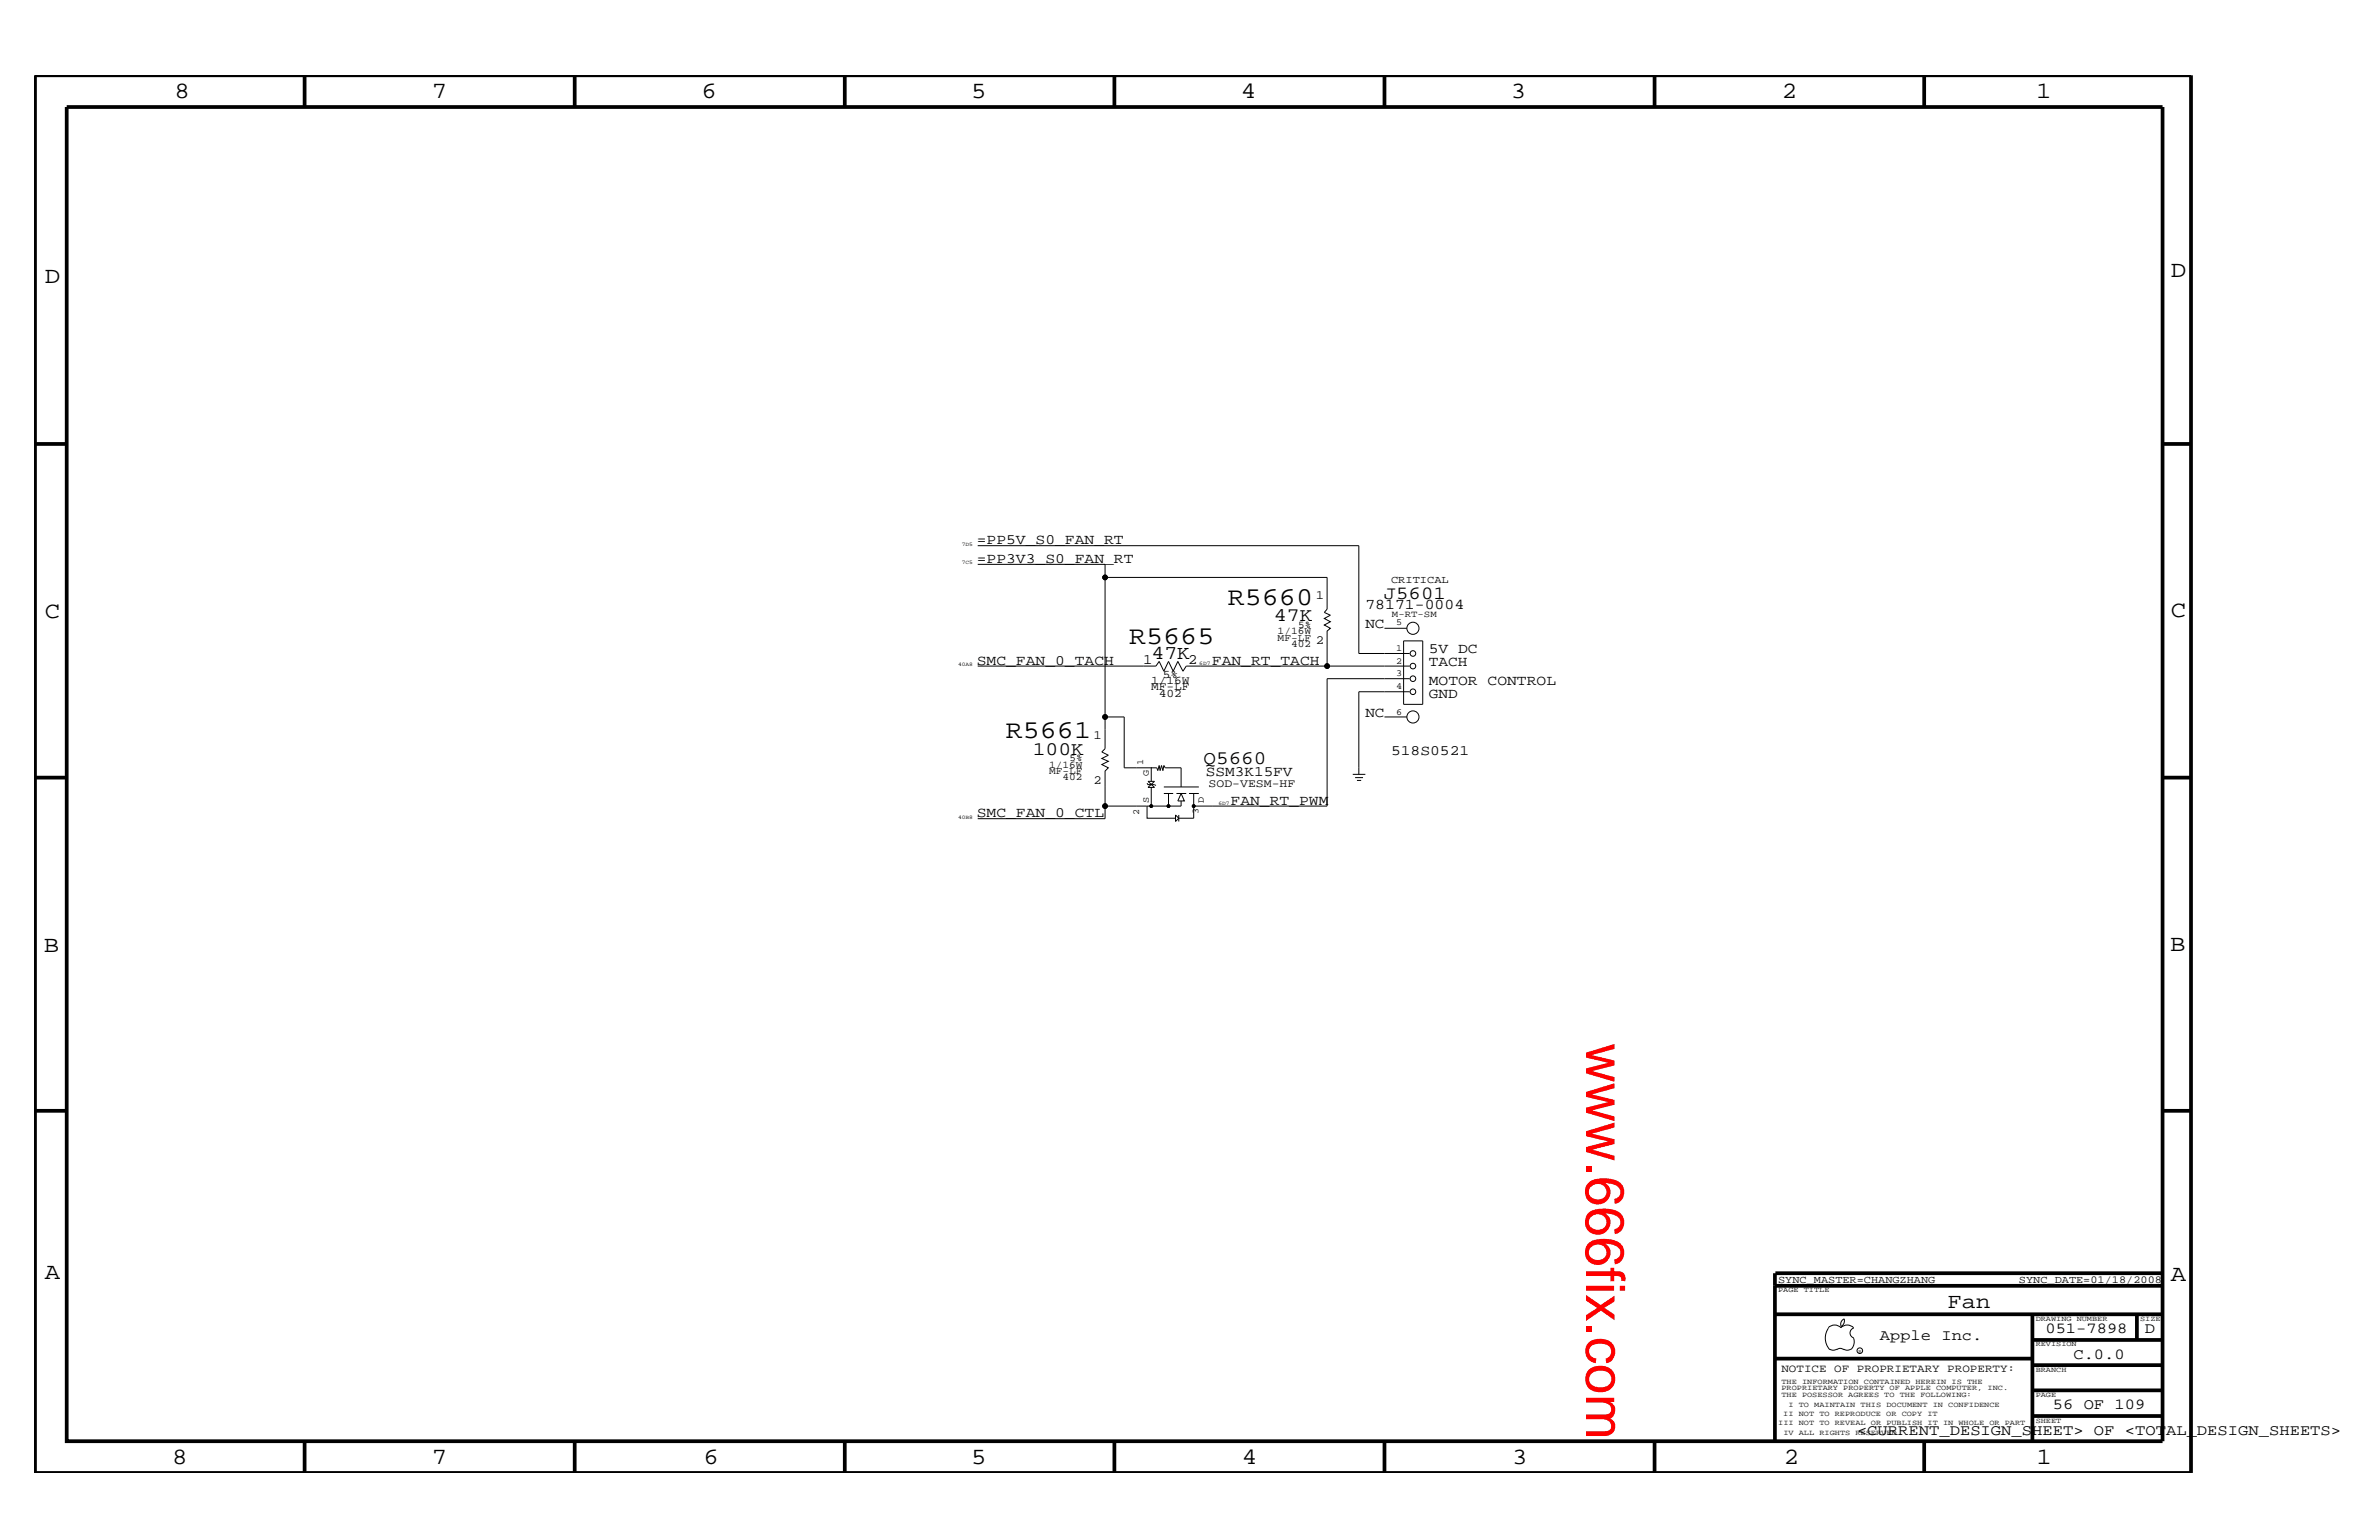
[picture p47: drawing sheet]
<svg xmlns="http://www.w3.org/2000/svg" width="432mm" height="279mm" viewBox="0 0 432 279" stroke-linecap="round" stroke-linejoin="round" font-family="sans-serif">
<defs><g id="words">
<text font-size="9.9" fill="#f00" x="287.9" y="189.3" transform="rotate(90 287.9 189.3)">www.666fix.com</text>
<g font-size="4.7">
<text x="222.8" y="109.8">R5660</text>
<text x="204.9" y="116.9">R5665</text>
<text x="182.5" y="134">R5661</text>
</g>
<g font-size="4.2">
<text x="31.7" y="17.8">8</text>
<text x="78.4" y="17.8">7</text>
<text x="127.3" y="17.8">6</text>
<text x="176.3" y="17.8">5</text>
<text x="225.2" y="17.8">4</text>
<text x="274.2" y="17.8">3</text>
<text x="323.4" y="17.8">2</text>
<text x="369.6" y="17.8">1</text>
<text x="8.1" y="51.3">D</text>
<text x="394" y="50.3">D</text>
<text x="8.1" y="112.1">C</text>
<text x="394" y="111.9">C</text>
<text x="8" y="172.7">B</text>
<text x="393.9" y="172.5">B</text>
<text x="8.1" y="232">A</text>
<text x="394" y="232.4">A</text>
<text x="31.2" y="265.6">8</text>
<text x="78.4" y="265.6">7</text>
<text x="127.7" y="265.6">6</text>
<text x="176.3" y="265.6">5</text>
<text x="225.4" y="265.6">4</text>
<text x="274.5" y="265.6">3</text>
<text x="323.8" y="265.6">2</text>
<text x="369.7" y="265.6">1</text>
</g>
<text font-size="3.9" x="353.5" y="237.3">Fan</text>
<text font-size="3.6" x="209" y="119.6">47K</text>
<g font-size="3.5">
<text x="231.2" y="112.7">47K</text>
<text x="187.5" y="136.9">100K</text>
<text x="218.4" y="138.6">Q5660</text>
</g>
<text font-size="3.4" x="251.2" y="108.7">J5601</text>
<g font-size="2.8">
<text x="341.2" y="243.1">Apple Inc.</text>
<text x="371.3" y="241.9">051-7898</text>
<text x="389.3" y="241.9">D</text>
<text x="376.3" y="246.5">C.0.0</text>
<text x="372.6" y="255.7">56 OF 109</text>
<text x="337.1" y="260.4">&lt;CURRENT_DESIGN_SHEET&gt; OF &lt;TOTAL_DESIGN_SHEETS&gt;</text>
</g>
<text font-size="2.7" x="247.8" y="110.5">78171-0004</text>
<g font-size="2.6">
<text x="177.3" y="98.7">=PP5V_S0_FAN_RT</text>
<text x="177.3" y="102.2">=PP3V3_S0_FAN_RT</text>
<text x="247.8" y="114">NC</text>
<text x="259.3" y="118.6">5V DC</text>
<text x="177.3" y="120.7">SMC_FAN_0_TACH</text>
<text x="207.5" y="120.5">1</text>
<text x="215.6" y="120.5">2</text>
<text x="220" y="120.7">FAN_RT_TACH</text>
<text x="259.3" y="124.3">MOTOR CONTROL</text>
<text x="259.3" y="120.8">TACH</text>
<text x="247.8" y="130.1">NC</text>
<text x="259.3" y="126.6">GND</text>
<text x="252.5" y="137">518S0521</text>
<text x="218.9" y="140.8">SSM3K15FV</text>
<text x="177.3" y="148.3">SMC_FAN_0_CTL</text>
<text x="223.4" y="146">FAN_RT_PWM</text>
</g>
<g font-size="2.3">
<text x="238.8" y="108.7">1</text>
<text x="238.8" y="116.9">2</text>
<text x="198.5" y="134.1">1</text>
<text x="198.5" y="142.2">2</text>
</g>
<g font-size="2.1">
<text x="208.9" y="124.1">1/16W</text>
<text x="208.9" y="125.3">MF-LF</text>
<text x="211" y="123">5%</text>
<text x="210.3" y="126.4">402</text>
<text x="219.4" y="142.9">SOD-VESM-HF</text>
</g>
<text font-size="2" x="323.3" y="248.9">NOTICE OF PROPRIETARY PROPERTY:</text>
<g font-size="1.9">
<text x="252.5" y="105.9">CRITICAL</text>
<text x="235.6" y="114">5%</text>
<text x="231.9" y="116.3">MF-LF</text>
<text x="231.9" y="115.1">1/16W</text>
<text x="234.4" y="117.4">402</text>
<text x="190.4" y="139.3">1/16W</text>
<text x="190.4" y="140.5">MF-LF</text>
<text x="192.9" y="141.6">402</text>
<text x="194.1" y="138.1">5%</text>
<text x="322.7" y="232.7">SYNC_MASTER=CHANGZHANG</text>
<text x="366.4" y="232.7">SYNC_DATE=01/18/2008</text>
</g>
<g font-size="1.7">
<text x="252.6" y="111.9">M-RT-SM</text>
<text x="253.4" y="113.5">5</text>
<text x="253.4" y="118.1">1</text>
<text x="253.4" y="120.4">2</text>
<text x="253.4" y="122.7">3</text>
<text x="253.4" y="125">4</text>
<text x="253.4" y="129.7">6</text>
<text x="207.5" y="138.7" transform="rotate(-90 207.5 138.7)">1</text>
<text x="208.5" y="140.8" transform="rotate(-90 208.5 140.8)">G</text>
<text x="206.8" y="147.9" transform="rotate(-90 206.8 147.9)">2</text>
<text x="208.5" y="145.6" transform="rotate(-90 208.5 145.6)">S</text>
<text x="217.5" y="147.7" transform="rotate(-90 217.5 147.7)">3</text>
<text x="218.5" y="145.6" transform="rotate(-90 218.5 145.6)">D</text>
</g>
<g font-size="1.4">
<text x="322.7" y="234.4">PAGE TITLE</text>
<text x="369.5" y="239.6">DRAWING NUMBER</text>
<text x="388.5" y="239.6">SIZE</text>
<text x="369.5" y="244.2">REVISION</text>
<text x="323.3" y="251.1">THE INFORMATION CONTAINED HEREIN IS THE</text>
<text x="369.5" y="248.9">BRANCH</text>
<text x="323.3" y="253.4">THE POSESSOR AGREES TO THE FOLLOWING:</text>
<text x="323.3" y="252.3">PROPRIETARY PROPERTY OF APPLE COMPUTER, INC.</text>
<text x="323.7" y="256.9">II NOT TO REPRODUCE OR COPY IT</text>
<text x="324.6" y="255.2">I TO MAINTAIN THIS DOCUMENT IN CONFIDENCE</text>
<text x="369.5" y="253.4">PAGE</text>
<text x="322.7" y="258.6">III NOT TO REVEAL OR PUBLISH IT IN WHOLE OR PART</text>
<text x="323.7" y="260.4">IV ALL RIGHTS RESERVED</text>
<text x="369.5" y="258.1">SHEET</text>
</g>
<g font-size="1">
<text x="174.6" y="99">7D5</text>
<text x="174.6" y="102.4">7C5</text>
<text x="173.9" y="120.8">40A8</text>
<text x="217.7" y="120.7">6D7</text>
<text x="173.9" y="148.5">40B8</text>
<text x="221.1" y="146">6D7</text>
</g>
<text font-size=".9" x="337.3" y="245.4">R</text>
</g></defs>
<g fill="none" stroke="#000" stroke-width=".18">
<path d="M177.5 99h69.1v19.6h9.3M177.5 102.4h23.1v33.4l-.6 .6 1.2 .6-1.2 .6 1.2 .5-1.2 .6 1.2 .6-.6 .6v6.3h13.8v-.9M200.6 104.8h40.3v5.7l-.5 .6 1.1 .5-1.1 .6 1.1 .6-1.1 .6 1.1 .6-.6 .5v6.3h15M251.3 114h4.1M254.8 116.3h3.4v11.5h-3.4zM177.5 120.8h32.3l.6-.8 .8 1.8 .9-1.8 .8 1.8 .9-1.8 .9 1.8 .6-1h25.6M200.6 130.1h3.4v9.2h6l.1 .5 .3-.9 .2 .9 .2-.9 .3 .9 .1-.9 .3 .4h2.9v3.5M209 139.2v2.6M251.3 130.1h4.1M255.9 125.5h-9.3v15M255.9 123.1h-15v23.1h-24.2M200.6 146.2v2.3h-23.1"/>
<path d="M208.2 146.2v2.2h5.2M208.2 142.1l.2 .3h1.2l.2 .1M208.4 141.8h1.2l-1.2 1.1h1.2zM209 142.9v3.3M211.2 142.8h6.4M211.2 144h1.7M212.1 144v2.2M213.4 147.9l.6 .5-.6 .6zM213.5 144h1.8M214 147.9v1.1M214.4 144l.6 1.3h-1.2zM215.8 144h1.8"/>
<path d="M216.7 144v4.4h-2.7M245.5 140.5h2.3M246 141.1h1.4M246.3 141.6h.8M334.7 239.3l.1 .3a1.19 1.19 0 0 1-.6 1.1M334.8 239.3a1.02 1.02 0 0 0-.6 1.3M331.8 240.9a1.61 1.61 0 0 1 2.4 0M331.9 241a3.1 3.1 0 0 0 .2 3.9M332.1 244.8l.6 .2 .7-.2M333.4 244.9l.6-.3 .7 .3M334.1 240.9a1.61 1.61 0 0 1 2.3 0M334.6 244.8l.7 .2 .6-.2"/>
<path d="M336.4 242.8l.2 .6a1.95 1.95 0 0 1-.6 1.4M336.5 240.9a.93 .93 0 0 0-.7 .9 .93 .93 0 0 0 .7 .9"/>
<circle cx="200.6" cy="104.8" r=".42"/>
<circle cx="256.5" cy="114" r="1.1"/>
<circle cx="256.5" cy="118.6" r=".51"/>
<circle cx="200.6" cy="130.1" r=".42"/>
<circle cx="240.9" cy="120.8" r=".42"/>
<circle cx="256.5" cy="130.1" r="1.1"/>
<circle cx="256.5" cy="123.1" r=".51"/>
<circle cx="256.5" cy="125.5" r=".51"/>
<circle cx="256.5" cy="120.8" r=".51"/>
<circle cx="200.6" cy="146.2" r=".42"/>
<circle cx="209" cy="146.2" r=".25"/>
<circle cx="212.1" cy="146.2" r=".25"/>
<circle cx="216.7" cy="146.2" r=".25"/>
<circle cx="337.6" cy="245.1" r=".51"/>
</g>
<g fill="#000">
<circle cx="200.6" cy="104.8" r=".42"/>
<circle cx="200.6" cy="130.1" r=".42"/>
<circle cx="240.9" cy="120.8" r=".42"/>
<circle cx="200.6" cy="146.2" r=".42"/>
<circle cx="209" cy="146.2" r=".25"/>
<circle cx="212.1" cy="146.2" r=".25"/>
<circle cx="216.7" cy="146.2" r=".25"/>
</g>
<g fill="none" stroke="#000" stroke-width=".68" stroke-linecap="butt">
<path d="M6.4 13.7h391.3v253.5h-391.3zM12.1 19.4h380.4v242.1h-380.4zM55.3 13.7v5.7M104.3 13.7v5.7M153.3 13.7v5.7M202.3 13.7v5.7M251.3 13.7v5.7M300.3 13.7v5.7M349.3 13.7v5.7M6.4 80.5h5.7M392.5 80.5h5.2M6.4 141.1h5.7"/>
<path d="M392.5 141.1h5.2M6.4 201.5h5.7M392.5 201.5h5.2M322.2 231v30.5M322.2 233.3h70.3M322.2 238.4h70.3M322.2 231h70.3M368.9 238.4v23.1M387.9 238.4v4.7M322.2 246.5h46.7M368.9 256.9h23.6M368.9 252.3h23.6"/>
<path d="M368.9 247.7h23.6M368.9 243.1h23.6M55.3 261.5v5.7M104.3 261.5v5.7M153.3 261.5v5.7M202.3 261.7v5.5M251.3 261.5v5.7M300.3 261.5v5.7M349.3 261.5v5.7"/>
</g>
<use href="#words"/>
</svg>
